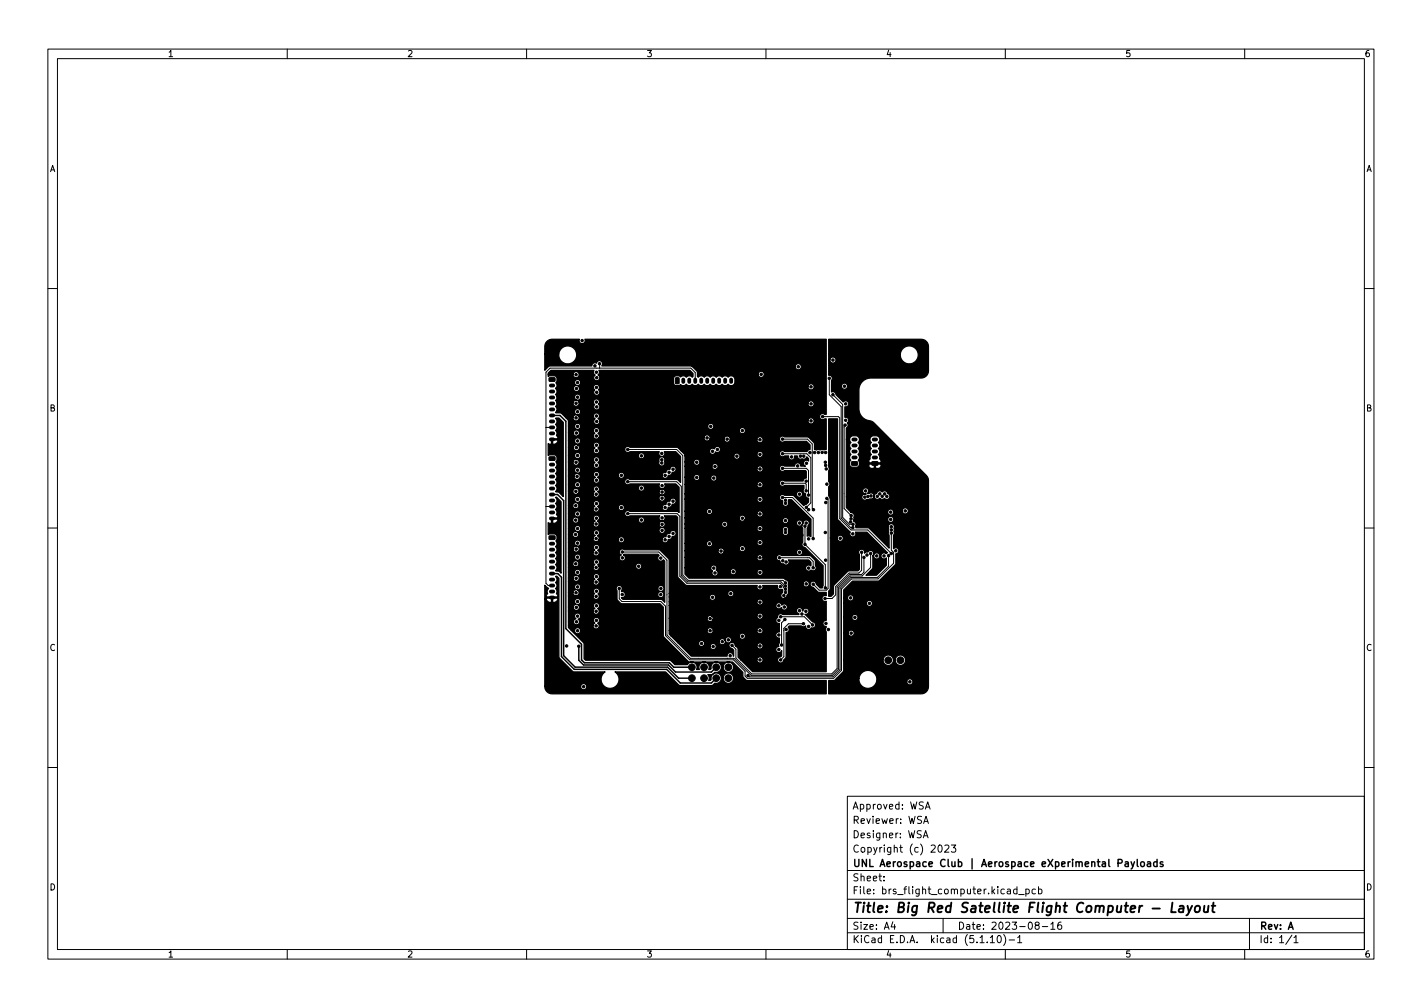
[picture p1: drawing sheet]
<svg xmlns="http://www.w3.org/2000/svg" width="297mm" height="210mm" viewBox="0 0 297 210" stroke-linecap="round" stroke-linejoin="round" font-family="sans-serif">
<defs><g id="words">
<text font-size="2.8" x="178" y="190.6">Title: Big Red Satellite Flight Computer - Layout</text>
<g font-size="2.1">
<text x="178" y="172">Reviewer: WSA</text>
<text x="178" y="169">Approved: WSA</text>
<text x="178" y="178">Copyright (c) 2023</text>
<text x="178" y="175">Designer: WSA</text>
<text x="178" y="184">Sheet:</text>
<text x="178" y="181">UNL Aerospace Club | Aerospace eXperimental Payloads</text>
<text x="178" y="186.7">File: brs_flight_computer.kicad_pcb</text>
<text x="178" y="196.9">KiCad E.D.A. kicad (5.1.10)-1</text>
<text x="178" y="194.1">Size: A4</text>
<text x="200" y="194.1">Date: 2023-08-16</text>
<text x="263" y="194.1">Rev: A</text>
<text x="263" y="196.9">Id: 1/1</text>
</g>
<g font-size="1.8">
<text x="35" y="11.9">1</text>
<text x="85" y="11.9">2</text>
<text x="135" y="11.9">3</text>
<text x="185" y="11.9">4</text>
<text x="235" y="11.9">5</text>
<text x="285" y="11.9">6</text>
<text x="10.3" y="35.9">A</text>
<text x="285.3" y="35.9">A</text>
<text x="10.3" y="85.9">B</text>
<text x="285.3" y="85.9">B</text>
<text x="10.3" y="135.9">C</text>
<text x="285.3" y="135.9">C</text>
<text x="10.3" y="185.9">D</text>
<text x="285.3" y="185.9">D</text>
<text x="35" y="199.9">1</text>
<text x="85" y="199.9">2</text>
<text x="135" y="199.9">3</text>
<text x="185" y="199.9">4</text>
<text x="235" y="199.9">5</text>
<text x="285" y="199.9">6</text>
</g>
</g></defs>
<g fill="none" stroke="#000" stroke-width=".21">
<path d="M10 10.2h277v190.1h-277zM12 12.2h273v186.1h-273zM60 10.2v2M110 10.2v2M160 10.2v2M210 10.2v2M260 10.2v2M10 60.2h2M125.2 75.9l.1 1M145.2 79.5v-1.7l-.9-.9h-29.4l-.9 .8v44.1l.5 .5h.8M173.2 79v3.4l2.5 2.5v23.3l2 2h.4M285 60.2h2"/>
<path d="M115.3 89.2l-1.3 .1M131.1 93.8h10.3l1.2 1.3v25l1.1 1.1h19.9l.5 .5M163.4 97.8h5l.5 .4v5.2M163.4 91.7h5.3l1 1v13.5l.2 .2M163.4 94.7h5.1l.9 .9v9.4l-1 .9M171.8 87h3.3l.3 .3v21l2.4 2.4h3.5l4.9 4.9M174 82.4l2 2v23.6l1.5 1.5h.7M176.5 88.8l-.2 .2v17.2l1.5 1.5M10 110.2h2M115.3 105.8h-1.3M130 115.3h7.6l1.7 1.7v15.6l4.9 4.9h9.1l3.6 3.5h17l1.3-1.3v-17l2.4-2.4h2.5l1.8-1.8v-2.9M131.1 100.6h10.3l.9 .9v18.7l1.3 1.3h19.5l1 .9"/>
<path d="M131.1 107.2h10.3l.6 .6v12.5l1.5 1.5h19.5l1.1 1.2M162.8 116.5h6.3l.8 .7v1.3M163.4 103.9h2.1l4.4 4.3v4.3M163.4 100.9h4.8l.2 .2v1.4M168.1 109.8v3.9l4.3 4.2v4.8M172.7 104.1l.3 .2v18.6l-.4 .3h-1.5l-1.2-1.2M180 115.3v3.8l-.6 .6h-2l-2.8 2.8v1.7l-.8 .8h-1.5M180.5 116.4v3.1l-.5 .5h-2.5l-2.6 2.6v17l-1.2 1.1h-16.7l-3.3-3.3v-1.8l-.8-.9M185.6 116v2.2l-2.3 2.4h-5.5l-2.3 2.2v17l-1.5 1.5h-17.5l-.3-.2M186.2 111.3v3.6l.5 .4v2.3l-3.3 3.3h-5.5l-2.1 2.1v17l-1.7 1.6h-18l-.5-.4v-1l-2.4-2.4h-9.1l-5.1-5.1v-6.1l-1-1h-8.1l-.6-.6v-2.1M285 110.2h2M163.1 128.8h4.9l1.7 1.7"/>
<path d="M163.7 131.7h.1M164 129.3l-.7 .7v4.7M167.8 130.2h-3.1l-1 1v5.9l-.6 .7M10 160.2h2M177 166.3h108v32h-108zM192.9 174.9l.5-1.5 .5 1.5M192.9 171.9l.5-1.5 .5 1.5M193 174.5h.7M193.1 171.5h.7M193.3 168.9l.5-1.5 .5 1.5M193.4 168.5h.7M196.1 176.6l.2-.2a.8 .8 0 0 1 .5 .8 .8 .8 0 0 1-.5 .7l-.2-.1-.2-.4z"/>
<path d="M197.4 176.6l.5-.2 .3 .5-.9 1h.9M198.7 176.4h.9l-.5 .6 .5 .1v.7l-.2 .1-.7-.1M285 160.2h2M60 198.3v2M110 198.3v2M160 198.3v2M177 194.8h108M177 191.8h108M177 187.8h108M177 181.8h108M184.6 183.8v.1M184.6 183v.1"/>
<path d="M186.5 192.5l-.4 1h1M186.9 193v1M197 191.8v3M206.9 195.8l.4-.5v1.5M206.9 196.8h.8M208.5 195.4l.1-.1a.8 .8 0 0 1 .6 .8 .8 .8 0 0 1-.6 .7 1 1 0 0 1-.1-1.4zM209.6 195.1a1.72 1.72 0 0 1 0 2.3M210 198.3v2M210.8 196.3h1.1M212.4 185.7l-.4-.1-.3 .3 .2 .7h.5M212.4 185.1v1.5M212.6 195.8l.4-.5v1.5"/>
<path d="M212.6 196.8h.8M212.8 186.8h1.1M214.3 185.7l.4-.1 .3 .3-.1 .7h-.6M214.3 185.6v1.5M216.3 185.7l-.4-.1-.3 .3 .1 .7h.6M216.5 193.2l-.3-.3 .1-.2 .2-.2 .4 .1 .2 .2-.1 .2-.6 .2-.2 .3 .1 .4 .2 .1h.3l.3-.3v-.2l-.3-.3M216.9 185.7l.5-.1 .2 .3-.1 .7h-.6M216.9 185.1v1.5M217.7 193.5h1.2M219.5 193l.4-.5v1.5M219.5 194h.9M221.6 192.5l-.4 .1a1.01 1.01 0 0 0 0 1.4l.5-.1 .1-.5-.3-.3h-.3l-.3 .3"/>
<path d="M260 198.3v2M261 191.8v6.5M269.9 195.3l-1.3 1.9M270.3 195.8l.4-.5v1.5M270.3 196.8h.8"/>
</g>
<path d="M244.9 188.5l-.2 2h.9M246.4 189.2h.8l-.1 1.3M247.2 189.6l-.6 .1a.4 .4 0 0 0-.4 .3 .4 .4 0 0 0 .3 .5l.6-.1M248.1 189.1l.3 1.4M249 189.1l-.9 1.8-.3 .2M249.8 189.3l.1-.1a.5 .5 0 0 1 .8 .3l-.1 .6-.2 .3a.5 .5 0 0 1-.8-.3zM251.6 189.1l-.1 1.3 .5 .1 .3-.2M252.4 189.1l-.1 1.4M253.1 189.1h.8M253.5 188.5l-.2 1.7v.2l.4 .1" fill="none" stroke="#000" stroke-width=".4"/>
<g fill="none" stroke="#000" stroke-width=".3">
<path d="M115.3 86.7h1.7l1.2 1.3v43.2l3.3 3.3v3.3l.6 .6h17.7l1 .9h3.7M115.3 119.8h1.2l.8 .7v16.6l2.7 2.7h19.3l2.8 2.8h6.5l1-1M115.3 103.3h1.2l1.2 1.2v32.4l2.4 2.4h19.3l2.3 2.3h2.8M120.9 134.9v3l1 .9h17.7l1.5 1.5h7.5l1-1M236.3 179.9l.3 1M237 179.9l-.5 1.4-.2 .1M237.6 179.4v1.3l.2 .2M241.7 179.4v1.5M235.1 180h.5l.1 .9M235.7 180.3l-.5 .1-.2 .2 .2 .3h.5M238.4 180l.4-.1 .3 .3v.4l-.3 .3h-.4l-.1-.3zM239.7 180h.6v.9"/>
<path d="M240.3 180.3l-.5 .1-.2 .2 .2 .3h.5M241.7 180l-.4-.1-.3 .3 .1 .7h.6M242.9 180l-.3-.1-.3 .2 .1 .3 .5 .1v.4h-.6"/>
</g>
<g fill="none" stroke="#000" stroke-width=".8">
<path d="M142.7 79.2v.5M144 79.2v.5M145.2 79.2v.5M146.5 79.2v.5M147.7 79.2v.5M149 79.2v.5M150.2 79.2v.5M151.5 79.2v.5M152.7 79.2v.5M115.1 91.7h.5M115.1 99.5h.5M115.1 98.3h.5"/>
<path d="M115.1 97h.5M115.1 90.5h.5M115.1 89.2h.5M115.1 88h.5M115.1 86.7h.5M115.1 85.5h.5M115.1 84.2h.5M115.1 83h.5M115.1 81.7h.5M115.1 80.5h.5M178.2 91.8h.5M178.2 93h.5"/>
<path d="M178.2 94.3h.5M178.2 95.5h.5M182.5 91.8h.5M182.5 93h.5M182.5 94.3h.5M182.5 95.5h.5M115.1 108.3h.5M115.1 107h.5M115.1 105.8h.5M115.1 104.5h.5M115.1 103.3h.5M115.1 102h.5"/>
<path d="M115.1 100.8h.5M115.1 119.8h.5M115.1 118.5h.5M115.1 117.3h.5M115.1 116h.5M115.1 114.8h.5M115.1 113.5h.5M115.1 124.8h.5M115.1 123.5h.5M115.1 122.3h.5M115.1 121h.5"/>
</g>
<g fill="#000" stroke="#000" stroke-width=".21">
<path d="M114.7 78.9h1.2v.6l-1.1 .1zM141.1 78.9l.8 .1-.1 1.1-.7-.1zM114.7 95.4h1.2v.6l-1.1 .1zM177.9 96.4h1.1l.1 .7h-1.1zM182.2 96.4h1.1l.1 .7h-1.2zM114.7 111.9h1.2v.7h-1.1z"/>
<circle cx="120.3" cy="78.2" r=".25"/>
<circle cx="120.6" cy="79.9" r=".25"/>
<circle cx="121.6" cy="71.1" r=".25"/>
<circle cx="124.3" cy="76.4" r=".25"/>
<circle cx="124.6" cy="77.7" r=".25"/>
<circle cx="124.7" cy="78.9" r=".25"/>
<circle cx="124.9" cy="73.7" r=".25"/>
<circle cx="125.2" cy="75.9" r=".25"/>
<circle cx="133.9" cy="78.2" r=".25"/>
<circle cx="159" cy="78.2" r=".25"/>
<circle cx="166.8" cy="76.6" r=".25"/>
<circle cx="173.2" cy="79" r=".25"/>
<circle cx="174" cy="75.2" r=".25"/>
<circle cx="120.3" cy="87.2" r=".25"/>
<circle cx="120.3" cy="84.2" r=".25"/>
<circle cx="120.3" cy="96.5" r=".25"/>
<circle cx="120.4" cy="90.4" r=".25"/>
<circle cx="120.4" cy="93.5" r=".25"/>
<circle cx="120.4" cy="81.1" r=".25"/>
<circle cx="120.5" cy="99.5" r=".25"/>
<circle cx="120.6" cy="86" r=".25"/>
<circle cx="120.6" cy="89" r=".25"/>
<circle cx="120.6" cy="98.2" r=".25"/>
<circle cx="120.6" cy="82.9" r=".25"/>
<circle cx="120.6" cy="92.1" r=".25"/>
<circle cx="120.6" cy="95.1" r=".25"/>
<circle cx="124.6" cy="91" r=".25"/>
<circle cx="124.6" cy="93" r=".25"/>
<circle cx="124.6" cy="86.9" r=".25"/>
<circle cx="124.6" cy="89.9" r=".25"/>
<circle cx="124.6" cy="99.1" r=".25"/>
<circle cx="124.6" cy="80.9" r=".25"/>
<circle cx="124.6" cy="83.9" r=".25"/>
<circle cx="124.6" cy="97.1" r=".25"/>
<circle cx="124.6" cy="96" r=".25"/>
<circle cx="124.6" cy="94.1" r=".25"/>
<circle cx="124.7" cy="81.9" r=".25"/>
<circle cx="124.7" cy="85" r=".25"/>
<circle cx="124.7" cy="88" r=".25"/>
<circle cx="129.8" cy="99.2" r=".25"/>
<circle cx="131.1" cy="93.8" r=".25"/>
<circle cx="134" cy="95.2" r=".25"/>
<circle cx="138.2" cy="96" r=".25"/>
<circle cx="138.2" cy="96.7" r=".25"/>
<circle cx="138.2" cy="94.7" r=".25"/>
<circle cx="138.9" cy="99.2" r=".25"/>
<circle cx="139.8" cy="98.6" r=".25"/>
<circle cx="140.6" cy="98" r=".25"/>
<circle cx="145.5" cy="96.5" r=".25"/>
<circle cx="145.5" cy="99.7" r=".25"/>
<circle cx="147.7" cy="91.4" r=".25"/>
<circle cx="148.5" cy="89" r=".25"/>
<circle cx="148.5" cy="86" r=".25"/>
<circle cx="148.8" cy="94.2" r=".25"/>
<circle cx="149.1" cy="99.8" r=".25"/>
<circle cx="149.4" cy="97.4" r=".25"/>
<circle cx="149.9" cy="93.8" r=".25"/>
<circle cx="151.9" cy="91.7" r=".25"/>
<circle cx="152.5" cy="99.6" r=".25"/>
<circle cx="153.9" cy="95.2" r=".25"/>
<circle cx="155.1" cy="89.9" r=".25"/>
<circle cx="158.7" cy="94.9" r=".25"/>
<circle cx="158.7" cy="97.9" r=".25"/>
<circle cx="158.7" cy="91.8" r=".25"/>
<circle cx="162.7" cy="96" r=".25"/>
<circle cx="162.7" cy="89.9" r=".25"/>
<circle cx="162.7" cy="93" r=".25"/>
<circle cx="162.7" cy="99.1" r=".25"/>
<circle cx="163.4" cy="97.8" r=".25"/>
<circle cx="163.4" cy="91.7" r=".25"/>
<circle cx="163.4" cy="94.7" r=".25"/>
<circle cx="165.4" cy="95.4" r=".25"/>
<circle cx="166.6" cy="97.3" r=".25"/>
<circle cx="167.2" cy="95.2" r=".25"/>
<circle cx="167.9" cy="95.2" r=".25"/>
<circle cx="168.5" cy="96.7" r=".25"/>
<circle cx="169.2" cy="94.5" r=".25"/>
<circle cx="169.4" cy="84.3" r=".25"/>
<circle cx="169.4" cy="87.9" r=".25"/>
<circle cx="169.4" cy="80.8" r=".25"/>
<circle cx="170.2" cy="94.5" r=".25"/>
<circle cx="170.9" cy="94.5" r=".25"/>
<circle cx="171.7" cy="94.5" r=".25"/>
<circle cx="171.8" cy="87" r=".25"/>
<circle cx="172.4" cy="96.5" r=".25"/>
<circle cx="172.5" cy="94.5" r=".25"/>
<circle cx="172.5" cy="97.2" r=".25"/>
<circle cx="172.6" cy="97.9" r=".25"/>
<circle cx="174" cy="82.4" r=".25"/>
<circle cx="176.4" cy="80.6" r=".25"/>
<circle cx="176.5" cy="88.8" r=".25"/>
<circle cx="176.7" cy="84.3" r=".25"/>
<circle cx="176.7" cy="87.8" r=".25"/>
<circle cx="185.3" cy="99.1" r=".25"/>
<circle cx="185.8" cy="97.4" r=".25"/>
<circle cx="120.2" cy="111.6" r=".25"/>
<circle cx="120.3" cy="108.6" r=".25"/>
<circle cx="120.3" cy="117.7" r=".25"/>
<circle cx="120.3" cy="105.6" r=".25"/>
<circle cx="120.3" cy="102.6" r=".25"/>
<circle cx="120.4" cy="114.7" r=".25"/>
<circle cx="120.6" cy="101.2" r=".25"/>
<circle cx="120.6" cy="107.3" r=".25"/>
<circle cx="120.6" cy="110.4" r=".25"/>
<circle cx="120.6" cy="104.3" r=".25"/>
<circle cx="120.6" cy="116.3" r=".25"/>
<circle cx="120.6" cy="119.5" r=".25"/>
<circle cx="120.6" cy="113.4" r=".25"/>
<circle cx="124.5" cy="112.5" r=".25"/>
<circle cx="124.5" cy="115.4" r=".25"/>
<circle cx="124.5" cy="106.3" r=".25"/>
<circle cx="124.5" cy="118.5" r=".25"/>
<circle cx="124.5" cy="109.4" r=".25"/>
<circle cx="124.5" cy="103.2" r=".25"/>
<circle cx="124.6" cy="105.2" r=".25"/>
<circle cx="124.6" cy="108.2" r=".25"/>
<circle cx="124.6" cy="102.1" r=".25"/>
<circle cx="124.6" cy="114.3" r=".25"/>
<circle cx="124.6" cy="100.3" r=".25"/>
<circle cx="124.6" cy="117.3" r=".25"/>
<circle cx="124.6" cy="111.2" r=".25"/>
<circle cx="129.8" cy="112.7" r=".25"/>
<circle cx="129.8" cy="106" r=".25"/>
<circle cx="130" cy="116.5" r=".25"/>
<circle cx="130" cy="115.3" r=".25"/>
<circle cx="131.1" cy="100.6" r=".25"/>
<circle cx="131.1" cy="107.2" r=".25"/>
<circle cx="133.4" cy="118.2" r=".25"/>
<circle cx="134" cy="101.9" r=".25"/>
<circle cx="134" cy="108.6" r=".25"/>
<circle cx="138" cy="116.5" r=".25"/>
<circle cx="138.3" cy="102.7" r=".25"/>
<circle cx="138.3" cy="101.4" r=".25"/>
<circle cx="138.3" cy="104" r=".25"/>
<circle cx="138.3" cy="108.1" r=".25"/>
<circle cx="138.3" cy="110.7" r=".25"/>
<circle cx="138.3" cy="109.5" r=".25"/>
<circle cx="138.9" cy="112.7" r=".25"/>
<circle cx="138.9" cy="106" r=".25"/>
<circle cx="139.8" cy="112" r=".25"/>
<circle cx="139.8" cy="105.3" r=".25"/>
<circle cx="140.6" cy="111.4" r=".25"/>
<circle cx="140.6" cy="104.6" r=".25"/>
<circle cx="148.2" cy="104.8" r=".25"/>
<circle cx="148.2" cy="111.1" r=".25"/>
<circle cx="148.2" cy="106.8" r=".25"/>
<circle cx="148.2" cy="113.5" r=".25"/>
<circle cx="149.1" cy="118.6" r=".25"/>
<circle cx="149.4" cy="119.6" r=".25"/>
<circle cx="150.6" cy="115.1" r=".25"/>
<circle cx="151.4" cy="109.5" r=".25"/>
<circle cx="153.2" cy="119.4" r=".25"/>
<circle cx="155.1" cy="108.2" r=".25"/>
<circle cx="155.1" cy="114.5" r=".25"/>
<circle cx="158.7" cy="116.5" r=".25"/>
<circle cx="158.7" cy="107.3" r=".25"/>
<circle cx="158.7" cy="110.4" r=".25"/>
<circle cx="158.7" cy="113.3" r=".25"/>
<circle cx="158.7" cy="119.5" r=".25"/>
<circle cx="158.7" cy="101.2" r=".25"/>
<circle cx="158.7" cy="104.3" r=".25"/>
<circle cx="162.7" cy="114.3" r=".25"/>
<circle cx="162.7" cy="105.2" r=".25"/>
<circle cx="162.7" cy="111.2" r=".25"/>
<circle cx="162.7" cy="102.1" r=".25"/>
<circle cx="162.7" cy="108.2" r=".25"/>
<circle cx="162.7" cy="117.3" r=".25"/>
<circle cx="162.8" cy="116.5" r=".25"/>
<circle cx="163.4" cy="100.9" r=".25"/>
<circle cx="163.4" cy="103.9" r=".25"/>
<circle cx="163.5" cy="117.1" r=".25"/>
<circle cx="164.1" cy="108.7" r=".25"/>
<circle cx="164.1" cy="119.2" r=".25"/>
<circle cx="164.1" cy="111.2" r=".25"/>
<circle cx="164.1" cy="110.5" r=".25"/>
<circle cx="164.1" cy="113.2" r=".25"/>
<circle cx="164.1" cy="107.1" r=".25"/>
<circle cx="164.1" cy="104.5" r=".25"/>
<circle cx="164.1" cy="105.1" r=".25"/>
<circle cx="164.2" cy="117.3" r=".25"/>
<circle cx="167" cy="103.2" r=".25"/>
<circle cx="167" cy="115.3" r=".25"/>
<circle cx="167" cy="109.2" r=".25"/>
<circle cx="167.5" cy="103.9" r=".25"/>
<circle cx="167.5" cy="111.8" r=".25"/>
<circle cx="167.5" cy="117.9" r=".25"/>
<circle cx="168.1" cy="109.8" r=".25"/>
<circle cx="168.1" cy="113.7" r=".25"/>
<circle cx="168.4" cy="100.5" r=".25"/>
<circle cx="168.4" cy="109.2" r=".25"/>
<circle cx="168.4" cy="102.5" r=".25"/>
<circle cx="168.4" cy="105.9" r=".25"/>
<circle cx="168.9" cy="103.4" r=".25"/>
<circle cx="168.9" cy="106.4" r=".25"/>
<circle cx="168.9" cy="118.6" r=".25"/>
<circle cx="168.9" cy="112.5" r=".25"/>
<circle cx="169.9" cy="112.5" r=".25"/>
<circle cx="169.9" cy="118.5" r=".25"/>
<circle cx="169.9" cy="106.4" r=".25"/>
<circle cx="172.4" cy="111.2" r=".25"/>
<circle cx="172.5" cy="117" r=".25"/>
<circle cx="172.5" cy="104.9" r=".25"/>
<circle cx="172.7" cy="104.1" r=".25"/>
<circle cx="172.7" cy="101.1" r=".25"/>
<circle cx="175.3" cy="109.1" r=".25"/>
<circle cx="175.5" cy="112.4" r=".25"/>
<circle cx="177.7" cy="109" r=".25"/>
<circle cx="177.8" cy="108.3" r=".25"/>
<circle cx="177.8" cy="107.7" r=".25"/>
<circle cx="178.1" cy="110.2" r=".25"/>
<circle cx="178.1" cy="111.5" r=".25"/>
<circle cx="178.2" cy="109.5" r=".25"/>
<circle cx="180" cy="115.3" r=".25"/>
<circle cx="180.5" cy="116.4" r=".25"/>
<circle cx="180.6" cy="103.8" r=".25"/>
<circle cx="180.8" cy="102.5" r=".25"/>
<circle cx="181.1" cy="115.9" r=".25"/>
<circle cx="181.3" cy="103.7" r=".25"/>
<circle cx="181.9" cy="115.6" r=".25"/>
<circle cx="181.9" cy="103.5" r=".25"/>
<circle cx="183.1" cy="116.1" r=".25"/>
<circle cx="183.3" cy="103.6" r=".25"/>
<circle cx="183.8" cy="103.1" r=".25"/>
<circle cx="183.8" cy="101.3" r=".25"/>
<circle cx="184.3" cy="103.6" r=".25"/>
<circle cx="184.7" cy="116.1" r=".25"/>
<circle cx="184.8" cy="103.1" r=".25"/>
<circle cx="185.2" cy="103.6" r=".25"/>
<circle cx="185.6" cy="116" r=".25"/>
<circle cx="186.1" cy="108.5" r=".25"/>
<circle cx="186.1" cy="106.9" r=".25"/>
<circle cx="186.2" cy="110" r=".25"/>
<circle cx="186.2" cy="115.6" r=".25"/>
<circle cx="186.2" cy="110.6" r=".25"/>
<circle cx="186.2" cy="111.3" r=".25"/>
<circle cx="187.1" cy="115" r=".25"/>
<circle cx="187.7" cy="112.5" r=".25"/>
<circle cx="188.5" cy="114.8" r=".25"/>
<circle cx="188.5" cy="117.9" r=".25"/>
<circle cx="189.1" cy="106.7" r=".25"/>
<circle cx="191.5" cy="105.9" r=".25"/>
<circle cx="118.4" cy="134.9" r=".25"/>
<circle cx="120.3" cy="123.8" r=".25"/>
<circle cx="120.4" cy="120.7" r=".25"/>
<circle cx="120.4" cy="126.8" r=".25"/>
<circle cx="120.4" cy="129.8" r=".25"/>
<circle cx="120.6" cy="125.6" r=".25"/>
<circle cx="120.6" cy="122.5" r=".25"/>
<circle cx="120.6" cy="128.6" r=".25"/>
<circle cx="120.6" cy="131.7" r=".25"/>
<circle cx="120.9" cy="134.9" r=".25"/>
<circle cx="124.5" cy="121.5" r=".25"/>
<circle cx="124.5" cy="124.5" r=".25"/>
<circle cx="124.5" cy="130.7" r=".25"/>
<circle cx="124.5" cy="127.6" r=".25"/>
<circle cx="124.6" cy="123.4" r=".25"/>
<circle cx="124.6" cy="126.5" r=".25"/>
<circle cx="124.6" cy="120.4" r=".25"/>
<circle cx="124.6" cy="129.5" r=".25"/>
<circle cx="129.3" cy="122.9" r=".25"/>
<circle cx="130" cy="124.1" r=".25"/>
<circle cx="138" cy="124.1" r=".25"/>
<circle cx="138" cy="122.9" r=".25"/>
<circle cx="144.5" cy="139.3" r=".7"/>
<circle cx="146.6" cy="134.4" r=".25"/>
<circle cx="147.1" cy="139.3" r=".7"/>
<circle cx="148.3" cy="131.7" r=".25"/>
<circle cx="148.3" cy="129.2" r=".25"/>
<circle cx="148.8" cy="124.7" r=".25"/>
<circle cx="149" cy="135" r=".25"/>
<circle cx="149.6" cy="139.3" r=".7"/>
<circle cx="150.9" cy="134" r=".25"/>
<circle cx="152.1" cy="139.3" r=".7"/>
<circle cx="152.1" cy="133.6" r=".25"/>
<circle cx="152.5" cy="122.7" r=".25"/>
<circle cx="152.5" cy="136.9" r=".25"/>
<circle cx="152.7" cy="123.9" r=".25"/>
<circle cx="152.9" cy="134.7" r=".25"/>
<circle cx="155.1" cy="132.8" r=".25"/>
<circle cx="158.7" cy="122.5" r=".25"/>
<circle cx="158.7" cy="125.7" r=".25"/>
<circle cx="158.7" cy="128.6" r=".25"/>
<circle cx="158.7" cy="134.9" r=".25"/>
<circle cx="158.7" cy="137.8" r=".25"/>
<circle cx="158.7" cy="131.7" r=".25"/>
<circle cx="162.7" cy="129.5" r=".25"/>
<circle cx="162.7" cy="135.6" r=".25"/>
<circle cx="162.7" cy="132.6" r=".25"/>
<circle cx="162.7" cy="126.5" r=".25"/>
<circle cx="162.7" cy="120.4" r=".25"/>
<circle cx="162.7" cy="123.4" r=".25"/>
<circle cx="163" cy="122.5" r=".25"/>
<circle cx="163.1" cy="128.8" r=".25"/>
<circle cx="163.1" cy="137.8" r=".25"/>
<circle cx="163.3" cy="134.7" r=".25"/>
<circle cx="163.7" cy="124.3" r=".25"/>
<circle cx="163.8" cy="126.7" r=".25"/>
<circle cx="164" cy="129.3" r=".25"/>
<circle cx="164.1" cy="121.7" r=".25"/>
<circle cx="164.1" cy="122.4" r=".25"/>
<circle cx="164.1" cy="123.7" r=".25"/>
<circle cx="164.1" cy="125" r=".25"/>
<circle cx="164.1" cy="123" r=".25"/>
<circle cx="164.2" cy="131.4" r=".25"/>
<circle cx="167" cy="127.5" r=".25"/>
<circle cx="167.5" cy="128.2" r=".25"/>
<circle cx="167.5" cy="123.9" r=".25"/>
<circle cx="167.8" cy="130.2" r=".25"/>
<circle cx="168.3" cy="127.6" r=".25"/>
<circle cx="168.4" cy="121.9" r=".25"/>
<circle cx="168.9" cy="130.8" r=".25"/>
<circle cx="169.7" cy="130.5" r=".25"/>
<circle cx="169.9" cy="122" r=".25"/>
<circle cx="172.3" cy="125" r=".25"/>
<circle cx="172.4" cy="122.7" r=".25"/>
<circle cx="172.5" cy="130.2" r=".25"/>
<circle cx="173" cy="131.4" r=".25"/>
<circle cx="177.7" cy="124.8" r=".25"/>
<circle cx="177.8" cy="132.2" r=".25"/>
<circle cx="178.6" cy="128.9" r=".25"/>
<circle cx="181.6" cy="126" r=".25"/>
<circle cx="185.5" cy="137.9" r=".7"/>
<circle cx="188.1" cy="137.9" r=".7"/>
<circle cx="121.9" cy="143.4" r=".25"/>
<circle cx="144.5" cy="141.6" r=".7"/>
<circle cx="147.1" cy="141.6" r=".7"/>
<circle cx="149.6" cy="141.6" r=".7"/>
<circle cx="152.1" cy="141.6" r=".7"/>
<circle cx="156.2" cy="141.1" r=".25"/>
<circle cx="185" cy="142.4" r=".25"/>
<circle cx="190.1" cy="142.4" r=".25"/>
</g>
<path d="M114.2 71.3l.5-.3 .6-.2 5.7 .1a.64 .64 0 0 0 .7 .9 .64 .64 0 0 0 .5-1h50.4v15.7h-.4a.64 .64 0 0 0-.8 .1 .64 .64 0 0 0 0 .8 .64 .64 0 0 0 .9 0h.3v6.5h-.5l-.4-.1-.4 .2-.4-.2-.4 .2-.4-.2v-1.3l-1.3-1.2-4.9-.1a.64 .64 0 0 0-.9 .1 .64 .64 0 0 0 0 .8 .64 .64 0 0 0 .9 0h4.6l.7 .8v1l-.4 .1-.2 .3h-4.7a.64 .64 0 0 0-.9 0 .64 .64 0 0 0 0 .9 .64 .64 0 0 0 .9 0h.8a.64 .64 0 0 0 .7 .8 .64 .64 0 0 0 .6-.8h.6v.1a.7 .7 0 0 0 1 .5 .63 .63 0 0 0 .9-.4l.4 .4v.5a.64 .64 0 0 0-1 .1 .64 .64 0 0 0 .4 .9h-1v-.1a.64 .64 0 0 0-.7-.6 .64 .64 0 0 0-.6 .7h-2.1a.64 .64 0 0 0-.9 .1 .64 .64 0 0 0 0 .8 .64 .64 0 0 0 .9 0h4.3l.2 .2-.1 1.4a.63 .63 0 0 0-.5 .6h-3.9a.64 .64 0 0 0-.9 .1 .64 .64 0 0 0 0 .9 .64 .64 0 0 0 .9 0h4v.6a.63 .63 0 0 0 .4 1.1 .63 .63 0 0 0 .6 .9v.8l-1 .8-2.1-2.1-1.9-.1a.64 .64 0 0 0-1.1 .3 .64 .64 0 0 0 .6 .8l.1 .3a.65 .65 0 0 0 .6 .9 .65 .65 0 0 0 .5-.9l.1-.5h.7l4 4.1v3.7l-.4-.2-.4 .1v-1.7l.2-.6a.65 .65 0 0 0-.2-1.1 .65 .65 0 0 0-.9 .8 .63 .63 0 0 0 0 .9v3a.64 .64 0 0 0-.1 .6 .64 .64 0 0 0 .5 .4l3.8 3.8v4.2l-.1 .5h-.5l-.8-.9a.64 .64 0 0 0-.7-.6 .64 .64 0 0 0-.6 .7 .64 .64 0 0 0 .7 .6l1 1 1.7 .1v.7a.64 .64 0 0 0-.9 .6 .64 .64 0 0 0 .9 .5v4a.64 .64 0 0 0-.7 .7 .64 .64 0 0 0 .7 .6l-.1 .2a.63 .63 0 0 0 .1 .9v8.4h-15.4l-2.5-2.6h3.4a.64 .64 0 0 0 .9 .7 .64 .64 0 0 0 .2-1.1 .64 .64 0 0 0-1.1 .3v.1h-3.4l-.5-.5v-1.7l-.6-.7h4.5v.1a.64 .64 0 0 0 1 .5 .64 .64 0 0 0 0-1.1 .64 .64 0 0 0-1 .5l-4.6-.1a.64 .64 0 0 0-.6-.6 .64 .64 0 0 0-.6 .6 .64 .64 0 0 0 .6 .7l.4 .3v1.3h-.1a.64 .64 0 0 0-.7-.7 .64 .64 0 0 0-.6 .7h-7.5l-2.7-2.7h4.2v.1a.64 .64 0 0 0 .9 .5h1.5v.2a.64 .64 0 0 0 1 .4 .64 .64 0 0 0 0-1 .64 .64 0 0 0-1 .4h-1.4a.63 .63 0 0 0 .1-1h3.2v.1a.64 .64 0 0 0 .9 .6 .64 .64 0 0 0 .2-1.1l.2 .2a.64 .64 0 0 0 1 .4 .64 .64 0 0 0 0-1 .64 .64 0 0 0-1 .4h-.2a.64 .64 0 0 0-1.1 .4h-3.2a.64 .64 0 0 0-1.1 .4h-4.2l-1.5-1.5h14.2v.1a.64 .64 0 0 0 1 .5 .64 .64 0 0 0 0-1.1 .64 .64 0 0 0-1 .5h-14.2l-.4-.4v-.8h7.9a.64 .64 0 0 0 .6 .7 .64 .64 0 0 0 .7-.7h9.1v.2a.64 .64 0 0 0 1 .4 .64 .64 0 0 0 0-1 .64 .64 0 0 0-1 .4h-9.1l-.1-.1a.64 .64 0 0 0-.6-.4 .64 .64 0 0 0-.6 .5h-7.9v-2.5h7.9v.1a.64 .64 0 0 0 .5 .6 .64 .64 0 0 0 .7-.3h13.2v.1a.63 .63 0 0 0 .7 .6l-.1 1.7a.64 .64 0 0 0-.7 .7 .64 .64 0 0 0 .8 .6l-.2 1.8a.64 .64 0 0 0-.4 1 .64 .64 0 0 0 1.1-.2v1.1l-.2 .3a.64 .64 0 0 0-.7 .6 .64 .64 0 0 0 .7 .6 .64 .64 0 0 0 .6-.6l.5-.6 .1-5.1a.64 .64 0 0 0 .5-.5 .64 .64 0 0 0-.2-.6l.3-.3h2.5a.63 .63 0 0 0 .9 0 .67 .67 0 0 0 .4 .7 .67 .67 0 0 0 .9-.3 .64 .64 0 0 0 .8-.5 .64 .64 0 0 0-.7-.7l-1.5-1.7a.64 .64 0 0 0 .8-.4 .64 .64 0 0 0-.6-.8 .64 .64 0 0 0-.7 .6 .66 .66 0 0 0-.5-.7 .66 .66 0 0 0-.8 .5 .66 .66 0 0 0 .5 .7v.2h-3.4a.69 .69 0 0 0-.8 0 .69 .69 0 0 0-.3 .7l-.3 .5h-13.2v-.5l-.3-.4h9.5v.1a.64 .64 0 0 0 1 .5 .64 .64 0 0 0 0-1.1 .64 .64 0 0 0-1 .5l-9.6-.1a.64 .64 0 0 0-.8 .6h-7.9v-2.7h22.3v.1a.64 .64 0 0 0 .4 .6 .64 .64 0 0 0 .7-.2 .64 .64 0 0 0 .9 .4 .64 .64 0 0 0 .2-1 .64 .64 0 0 0-1 .1 .64 .64 0 0 0-.6-.6 .64 .64 0 0 0-.6 .6h-22.3v-.7h18.3v.1a.64 .64 0 0 0 1 .5 .64 .64 0 0 0 0-1.1 .64 .64 0 0 0-1 .5h-18.3v-1.1h8.4v.2a.64 .64 0 0 0 1 .5 .64 .64 0 0 0 0-1.1 .64 .64 0 0 0-1 .4h-8.4v-.7h12.2v.1a.64 .64 0 0 0 1 .5 .64 .64 0 0 0 0-1.1 .64 .64 0 0 0-1 .5h-12.2v-7l-1.9-2-.3-.1h-7.2a.64 .64 0 0 0-1 .1 .64 .64 0 0 0 .4 1 .64 .64 0 0 0-.3 1 .64 .64 0 0 0 1 0 .64 .64 0 0 0-.3-1l.2-.2h7l.2 .3a.64 .64 0 0 0 0 1 .64 .64 0 0 0 1-.1l.3 .3v8.6l-.8-.7h-8l-.3-.4a.64 .64 0 0 0 .8-.6h6.8v.1a.64 .64 0 0 0 1 .5 .64 .64 0 0 0 0-1.1 .64 .64 0 0 0-1 .5h-6.8a.64 .64 0 0 0-.8-.6l.2-.7h7.4v.1a.64 .64 0 0 0 1 .5 .64 .64 0 0 0 0-1.1 .64 .64 0 0 0-1 .5h-7.4v-.1a.64 .64 0 0 0-1-.4 .64 .64 0 0 0-.1 1v1.9l.8 .8 8.2 .1 .7 .7v6.1l5.3 5.3h9.1l2.2 2.2v.9l.8 .8h16.6v2.8h-57.3a1.52 1.52 0 0 1-1.5-1.6h7.5v.1a.64 .64 0 0 0 1 .5 .64 .64 0 0 0 0-1.1 .64 .64 0 0 0-1 .5h-7.5v-18.3h.3l.3 .6 .6 .2 .2-.2v-.7h.2v.7l.2 .2 .6-.2 .4-.6-.2-.1h-2.2l-.4 .1v-2.8l.8 .7a.78 .78 0 0 0-.2 1l-.3 .5 .1 .2h2.2l.2-.2-.4-.5 .2-.4-.3-.7a.78 .78 0 0 0-.1-1.2 .78 .78 0 0 0 0-1.2l.3-.1 .5 .4v16.6l2.9 3h6.7l-.2 .1a1.87 1.87 0 0 0-.1 2.8 1.87 1.87 0 0 0 2.8-.2 1.87 1.87 0 0 0-.4-2.7h10.5l3 2.8h6.6l.7-.5a1.08 1.08 0 0 0 1.4-1.1h.4v.2a1.09 1.09 0 0 0 1.6 .8 1.09 1.09 0 0 0 0-1.8 1.09 1.09 0 0 0-1.6 .8h-.4l-.1-.2a1.09 1.09 0 0 0-1.3-.7 1.09 1.09 0 0 0-.7 1.3l-.2 .2h-.4l.1-.6-.3-.6 1-.1 .5-.4a1.08 1.08 0 0 0 1.4-1.2h.4v.2a1.09 1.09 0 0 0 1.6 .8 1.09 1.09 0 0 0 0-1.8 1.09 1.09 0 0 0-1.6 .8h-.4l-.1-.2a1.09 1.09 0 0 0-1.3-.7 1.09 1.09 0 0 0-.7 1.3l-.2 .2h-.4a1.08 1.08 0 0 0-.9-1.6 1.08 1.08 0 0 0-1 1.6h-.6l.1-.2a1.08 1.08 0 0 0-.6-1.3 1.08 1.08 0 0 0-1.4 .5h-2.6l-.9-.9h-.3h-17.5l-.3-.3v-3.3l-2.7-2.7h.7v.2a.64 .64 0 0 0 1 .4 .64 .64 0 0 0 0-1 .64 .64 0 0 0-1 .4h-.7l-.6-.6v-.4h5.2a.64 .64 0 0 0 .9 .6 .64 .64 0 0 0 0-1.1 .64 .64 0 0 0 .3-.9 .64 .64 0 0 0-1-.1 .64 .64 0 0 0 .2 1l-.4 .5h-5.2v-.8h1.1v.1a.64 .64 0 0 0 1 .5 .64 .64 0 0 0-.1-1.1 .64 .64 0 0 0 .5-.9 .64 .64 0 0 0-1-.2 .64 .64 0 0 0 .1 1l-.4 .2-.1 .4h-1.1v-2.2h5.2a.64 .64 0 0 0 .9 .6 .64 .64 0 0 0 0-1.1 .64 .64 0 0 0 .3-1 .64 .64 0 0 0-1 0 .64 .64 0 0 0 .2 .9l-.4 .6h-5.2v-.9h1.1v.2a.64 .64 0 0 0 1 .4 .64 .64 0 0 0-.2-1.1 .64 .64 0 0 0 .6-.8 .64 .64 0 0 0-1-.3 .64 .64 0 0 0 .2 1.1 .63 .63 0 0 0-.6 .5h-1.1v-2.2h5.2v.1a.64 .64 0 0 0 .9 .5 .64 .64 0 0 0 .1-1.1 .64 .64 0 0 0 .2-.9 .64 .64 0 0 0-1-.1 .64 .64 0 0 0 .1 1l-.3 .5h-5.2v-.8h1a.64 .64 0 0 0 .9 .6 .64 .64 0 0 0 0-1.1 .64 .64 0 0 0 .7-.8 .64 .64 0 0 0-1.1-.3 .64 .64 0 0 0 .2 1l-.5 .2-.2 .4h-1v-2.2h5.2a.64 .64 0 0 0 .9 .6 .64 .64 0 0 0 0-1.1 .64 .64 0 0 0 .3-1 .64 .64 0 0 0-1 0 .64 .64 0 0 0 .2 .9l-.4 .6h-5.2v-.8h1v.1a.64 .64 0 0 0 1 .5 .64 .64 0 0 0 0-1.1 .64 .64 0 0 0-1 .5h-1v-1.3h1.3v.2a.64 .64 0 0 0 1 .4 .64 .64 0 0 0 0-1 .64 .64 0 0 0-1 .4h-1.3v-1h5.2v.1a.64 .64 0 0 0 .8 .6 .64 .64 0 0 0 .4-.9h7.7v.1a.64 .64 0 0 0 1 .5 .64 .64 0 0 0 0-1.1 .64 .64 0 0 0-1 .5h-7.7l-.3-.3a.64 .64 0 0 0 .3-.9 .64 .64 0 0 0-1-.1 .64 .64 0 0 0 .2 1l-.4 .5h-5.2v-.7h.9v.1a.64 .64 0 0 0 1 .5 .64 .64 0 0 0 0-1.1 .64 .64 0 0 0-1 .5h-.9v-1.4h1.3v.1a.64 .64 0 0 0 1 .5 .64 .64 0 0 0 0-1.1 .64 .64 0 0 0-1 .5h-1.3v-.9h5.2v.1a.64 .64 0 0 0 1 .5 .64 .64 0 0 0-.1-1.1 .64 .64 0 0 0 .3-1 .64 .64 0 0 0-1 0 .64 .64 0 0 0 .2 1l-.4 .5h-5.2v-.8h1v.1a.64 .64 0 0 0 1 .5 .64 .64 0 0 0 0-1.1 .64 .64 0 0 0-1 .5h-1v-1.3h1.3v.2a.64 .64 0 0 0 1 .4 .64 .64 0 0 0 0-1 .64 .64 0 0 0-1 .4h-1.3v-.9h5.2v.1a.64 .64 0 0 0 .6 .6 .64 .64 0 0 0 .6-.5h4.1v.2a.64 .64 0 0 0 .7 .5 .64 .64 0 0 0 .5-.7h7.9v.2a.64 .64 0 0 0 .7 .5 .64 .64 0 0 0 .6-.7h.1a.63 .63 0 0 0 .7-.6 .64 .64 0 0 0 .8-.5 .64 .64 0 0 0-.6-.8 .64 .64 0 0 0-.6 .7h-.2a.63 .63 0 0 0-.7 .7h-.1a.64 .64 0 0 0-.7 .5h-7.9v-.1a.64 .64 0 0 0-.7-.4 .64 .64 0 0 0-.5 .5h-4.1a.63 .63 0 0 0-.3-.7 .64 .64 0 0 0 .3-1 .64 .64 0 0 0-1-.1 .64 .64 0 0 0 .3 1l-.4 .2-.1 .4h-5.2v-.9h.9a.64 .64 0 0 0 .9 .7 .64 .64 0 0 0 .2-1.1 .64 .64 0 0 0-1.1 .3v.1h-.9v-1.2h1.3a.64 .64 0 0 0 .9 .7 .64 .64 0 0 0 .2-1.1 .64 .64 0 0 0-1.1 .3v.1h-1.3v-1h5.2a.64 .64 0 0 0 .6 .7 .64 .64 0 0 0 .7-.6h12.5v.4l.5 .3h-.1a.64 .64 0 0 0-.3 1 .64 .64 0 0 0 1.1-.1 .64 .64 0 0 0-.5-.9 .64 .64 0 0 0 .5-.7 .64 .64 0 0 0-.6-.6 .64 .64 0 0 0-.6 .6h-12.5l-.2-.4-.2-.2 .3-.3h8.2a.64 .64 0 0 0 .9 .7 .64 .64 0 0 0 .2-1.1 .64 .64 0 0 0-1 .3l-.1 .1h-8.2a.64 .64 0 0 0-.2-.9 .64 .64 0 0 0-.9 .3 .64 .64 0 0 0 .4 .9l-.4 .2-.1 .3h-5.2v-.8h.9a.64 .64 0 0 0 .9 .7 .64 .64 0 0 0 .2-1.1 .64 .64 0 0 0-1 .3l-.1 .1h-.9v-1.3h1.3a.64 .64 0 0 0 .9 .7 .64 .64 0 0 0 .2-1.1 .64 .64 0 0 0-1.1 .3v.1h-1.3v-1h5.2a.64 .64 0 0 0 .8 .7 .64 .64 0 0 0 .3-1h4.2v.1a.64 .64 0 0 0 .7 .6 .64 .64 0 0 0 .5-.7h7.9v.1a.64 .64 0 0 0 .7 .6 .64 .64 0 0 0 .6-.7h.1a.63 .63 0 0 0 .7-.6 .64 .64 0 0 0 .8-.5 .64 .64 0 0 0-.6-.8 .64 .64 0 0 0-.6 .7l-.2-.1a.63 .63 0 0 0-.7 .8l-.1-.1a.64 .64 0 0 0-.7 .6h-7.9v-.1a.64 .64 0 0 0-.7-.5 .64 .64 0 0 0-.5 .6h-4.2l-.2-.2a.64 .64 0 0 0 .3-.9 .64 .64 0 0 0-1-.1 .64 .64 0 0 0 .2 1l-.4 .5h-5.2v-.7h.9v.2a.64 .64 0 0 0 1 .4 .64 .64 0 0 0 0-1 .64 .64 0 0 0-1 .4h-.9v-1.3h1.3v.1a.64 .64 0 0 0 1 .5 .64 .64 0 0 0 0-1.1 .64 .64 0 0 0-1 .5h-1.3v-1.7h1v.1a.64 .64 0 0 0 .9 .5h3.3v.2a.64 .64 0 0 0 1 .4 .64 .64 0 0 0 0-1h12.8v.3l.5 .4h-.1a.64 .64 0 0 0-.3 1 .64 .64 0 0 0 1.1-.1 .64 .64 0 0 0-.5-.9 .64 .64 0 0 0 .5-.7 .64 .64 0 0 0-.6-.6 .64 .64 0 0 0-.6 .6h-12.8a.63 .63 0 0 0 .3-.9h8.1v.2a.64 .64 0 0 0 1 .5 .64 .64 0 0 0 0-1.1 .64 .64 0 0 0-1 .4h-8.2a.64 .64 0 0 0-.9-.2 .64 .64 0 0 0 0 1l-.3 .5h-3.3a.64 .64 0 0 0 0-1.1 .64 .64 0 0 0-.9 .5h-1v-1.3h1.3v.1a.64 .64 0 0 0 1 .5 .64 .64 0 0 0 0-1.1 .64 .64 0 0 0-1 .5h-1.3v-1.8h1.2v.1a.64 .64 0 0 0 .9 .5 .64 .64 0 0 0 .2-1h3v.4l.4 .3a.64 .64 0 0 0-.3 .9 .64 .64 0 0 0 1 0 .64 .64 0 0 0-.3-.9l.4-.5h4v.1a.64 .64 0 0 0 .7 .6 .64 .64 0 0 0 .5-.7h7.9v.1a.64 .64 0 0 0 .7 .6 .64 .64 0 0 0 .6-.7h.1a.63 .63 0 0 0 .7-.6 .64 .64 0 0 0 .8-.5 .64 .64 0 0 0-.6-.8 .64 .64 0 0 0-.6 .7h-.2a.63 .63 0 0 0-.7 .6h-.1a.64 .64 0 0 0-.7 .6h-7.9v-.1a.64 .64 0 0 0-.7-.5 .64 .64 0 0 0-.5 .6l-4-.1a.64 .64 0 0 0-.6-.7 .64 .64 0 0 0-.6 .6h-3a.64 .64 0 0 0-1.1 .4h-1.2v-1.3h1.3v.1a.64 .64 0 0 0 1 .5 .64 .64 0 0 0 0-1.1 .64 .64 0 0 0-1 .5h-1.3v-1.6h1v.1a.64 .64 0 0 0 1 .4 .64 .64 0 0 0-.1-1.1h3.4v.4l.3 .3a.64 .64 0 0 0-.2 .9 .64 .64 0 0 0 1 0 .64 .64 0 0 0-.2-.9l.2-.3 .1-.4h12.4l.1 .4a.65 .65 0 0 0 .6 1 .65 .65 0 0 0 .5-1 .64 .64 0 0 0-.4-.9 .64 .64 0 0 0-.8 .5h-12.4v-.1a.64 .64 0 0 0-.7-.4 .64 .64 0 0 0-.5 .5h-3.5a.64 .64 0 0 0-.8 .6h-1v-1.4h1.3v.1a.64 .64 0 0 0 .7 .6 .64 .64 0 0 0 .6-.7h12v.1a.64 .64 0 0 0 1 .5 .64 .64 0 0 0 0-1.1 .64 .64 0 0 0-1 .5h-12a.64 .64 0 0 0-.7-.6 .64 .64 0 0 0-.6 .6h-1.3v-1.7h1.1v.1a.64 .64 0 0 0 1 .5 .64 .64 0 0 0-.1-1.1h3.3v.4l.3 .2a.64 .64 0 0 0-.3 .9 .64 .64 0 0 0 .9 .3 .64 .64 0 0 0 .2-.9h5.4v.1a.64 .64 0 0 0 .4 .5 .64 .64 0 0 0 .7-.1l6.1 .1a.64 .64 0 0 0 .6 .9 .64 .64 0 0 0 .5-1h2.4l1 1v5.4l-.8-.6h-9.8a.64 .64 0 0 0-.9 0 .64 .64 0 0 0 0 .9 .64 .64 0 0 0 .9 0l6.1 .1a.64 .64 0 0 0 .6 .9 .64 .64 0 0 0 .5-1h2.4l.7 .7v5.3l-.5-.2h-9.8a.64 .64 0 0 0-.9 0 .64 .64 0 0 0 0 .9 .64 .64 0 0 0 .9 0h6.2a.64 .64 0 0 0 .1 .9 .64 .64 0 0 0 .9 0 .64 .64 0 0 0 0-.9h2.5l.3 .3v12.4l1.6 1.8h15a.64 .64 0 0 0 .6 1 .64 .64 0 0 0 .5-1l3.1 .1a.64 .64 0 0 0 .2 .7 .64 .64 0 0 0 .8 0l.1 .4-.1 .4a.65 .65 0 0 0 0 1.1 .65 .65 0 0 0 1-.6 1.76 1.76 0 0 0 .2-1.6l.1-.8h3.1a.64 .64 0 0 0 .8 .6 .64 .64 0 0 0 .2-1.1 .64 .64 0 0 0-1 .3v.2h-3.1a.63 .63 0 0 0-.6-.8l-.5-.4h-19.7l-.8-.8v-1.4h5.4v.4l.4 .3a.64 .64 0 0 0 .4 1.1 .64 .64 0 0 0 .6-1h2.6v.1a.64 .64 0 0 0 .7 .6 .64 .64 0 0 0 .6-.6h4.3v.2a.64 .64 0 0 0 1 .4 .64 .64 0 0 0 0-1 .64 .64 0 0 0-1 .4h-4.3a.64 .64 0 0 0-.6-.7 .64 .64 0 0 0-.7 .6h-2.6l-.3-.3a.64 .64 0 0 0-.3-1 .64 .64 0 0 0-.8 .5h-5.4v-2.1h15v.1a.64 .64 0 0 0 .7 .6 .64 .64 0 0 0 .6-.7h2.8v.1a.64 .64 0 0 0 .7 .6 .7 .7 0 0 0 .8 .6 .64 .64 0 0 0 .9 .1 .64 .64 0 0 0 .1-.9h4.2l.5 .5-.1 .7a.64 .64 0 0 0-.9 .1 .64 .64 0 0 0 .1 .9 .64 .64 0 0 0 .9-.1 .64 .64 0 0 0 .9 0 .64 .64 0 0 0 0-.9l-.1-1.1-1-1h-6a.64 .64 0 0 0-1 .4h-2.8v-.1a.64 .64 0 0 0-.7-.5 .64 .64 0 0 0-.6 .6h-15v-1.4h6.9v.1a.64 .64 0 0 0 .6 .6 .64 .64 0 0 0 .6-.5h15.2v.2a.64 .64 0 0 0 .9 .5 .64 .64 0 0 0 0-1.1 .64 .64 0 0 0-.9 .4h-15.2v-.4l-.3-.3h3.5v.1a.64 .64 0 0 0 1 .5 .64 .64 0 0 0 0-1.1 .64 .64 0 0 0-1 .5l-3.6-.1a.64 .64 0 0 0-.8 .6h-6.9v-1.5h4.5v.1a.64 .64 0 0 0 .8 .5 .64 .64 0 0 0 .4-.9h9.3v.1a.64 .64 0 0 0 1 .5 .64 .64 0 0 0 0-1.1 .64 .64 0 0 0-1 .5l-9.4-.1a.64 .64 0 0 0-.7-.2 .64 .64 0 0 0-.4 .6h-4.5v-3.2h15v.1a.64 .64 0 0 0 .6 .6 .64 .64 0 0 0 .7-.5h4l.1 .3a.65 .65 0 0 0 .6 1 .65 .65 0 0 0 .5-1 .64 .64 0 0 0-.3-.9 .64 .64 0 0 0-.9 .6l-4-.1a.64 .64 0 0 0-.6-.7 .64 .64 0 0 0-.7 .6h-15v-.9h7.6v.1a.64 .64 0 0 0 1 .5 .64 .64 0 0 0 0-1.1 .64 .64 0 0 0-1 .5h-7.6v-1.3h11.3v.2a.64 .64 0 0 0 .5 .5 .64 .64 0 0 0 .6-.2h7.9v.2a.64 .64 0 0 0 .5 .5 .64 .64 0 0 0 .6-.1h1.9v.1a.64 .64 0 0 0 .9 .5 .64 .64 0 0 0 0-1.1 .64 .64 0 0 0-.9 .5l-1.8-.1a.64 .64 0 0 0-.3-1 .64 .64 0 0 0-.9 .5h-7.8a.64 .64 0 0 0-.3-1 .64 .64 0 0 0-.9 .5h-11.3v-1.4h4.5v.2a.64 .64 0 0 0 .4 .5 .64 .64 0 0 0 .7-.2h9.4v.2a.64 .64 0 0 0 1 .5 .64 .64 0 0 0 0-1.1 .64 .64 0 0 0-1 .4h-9.4a.64 .64 0 0 0-.2-1 .64 .64 0 0 0-.9 .5h-4.5v-2.5h15v.1a.64 .64 0 0 0 1 .5 .64 .64 0 0 0 0-1.1 .64 .64 0 0 0-1 .5h-15v-1.1h23.3v.1a.64 .64 0 0 0 .9 .5 .64 .64 0 0 0 0-1.1 .64 .64 0 0 0-.9 .5h-23.3v-1.9h15v.1a.64 .64 0 0 0 1 .5 .64 .64 0 0 0 0-1.1 .64 .64 0 0 0-1 .5h-15v-1.6h1.8v.2a.64 .64 0 0 0 .6 .5 .64 .64 0 0 0 .7-.5h2.3v.1a.64 .64 0 0 0 .9 .5 .64 .64 0 0 0 0-1.1 .64 .64 0 0 0-.9 .5h-2.3a.64 .64 0 0 0-.6-.7 .64 .64 0 0 0-.7 .5h-1.8v-2.3h5.6v.2a.64 .64 0 0 0 .4 .5 .64 .64 0 0 0 .7-.2h8.3v.2a.64 .64 0 0 0 1 .5 .64 .64 0 0 0 0-1.1 .64 .64 0 0 0-1 .4h-8.3a.64 .64 0 0 0-.2-1 .64 .64 0 0 0-.9 .5h-5.6v-.8h1.8v.1a.64 .64 0 0 0 1 .5 .64 .64 0 0 0 0-1.1 .64 .64 0 0 0-1 .5h-1.8v-1.3h10.2v.1a.64 .64 0 0 0 .9 .5 .64 .64 0 0 0 .2-1h3.7v.1a.64 .64 0 0 0 1 .5 .64 .64 0 0 0 0-1.1 .64 .64 0 0 0-1 .5h-3.8a.64 .64 0 0 0-1 .4h-10.2l-.1-.3-.7-.7h5.9a.64 .64 0 0 0 .6 .7 .64 .64 0 0 0 .7-.6 .64 .64 0 0 0 .9-.1 .64 .64 0 0 0-.3-.9 .64 .64 0 0 0-.9 .4 .64 .64 0 0 0-1 .5h-5.9l-.9-.8h-9.8a.64 .64 0 0 0-.7-.2 .64 .64 0 0 0-.4 .6h-5.4l-.2-.3a.64 .64 0 0 0 0-1.1 .64 .64 0 0 0-.9 .5h-3.4a.64 .64 0 0 0-.8 .5h-1.1v-1.4h1.3v.1a.64 .64 0 0 0 1 .5 .64 .64 0 0 0 0-1.1 .64 .64 0 0 0-1 .5h-1.3v-1.6h1.1v.1a.64 .64 0 0 0 .9 .5h3.2v.1a.64 .64 0 0 0 .5 .5 .64 .64 0 0 0 .7-.2h22v.1a.64 .64 0 0 0 .5 .6 .64 .64 0 0 0 .7-.5h3v.2a.64 .64 0 0 0 .6 .5 .64 .64 0 0 0 .6-.5h5.6v.1a.64 .64 0 0 0 1 .5 .64 .64 0 0 0 0-1.1 .64 .64 0 0 0-1 .5h-5.6a.64 .64 0 0 0-.5-.7 .64 .64 0 0 0-.7 .5h-3a.64 .64 0 0 0-.5-.8 .64 .64 0 0 0-.7 .6l-22-.1a.64 .64 0 0 0-.2-.8l.2-.3 .1-.4h29.2a.64 .64 0 0 0 .9 .7 .64 .64 0 0 0 .2-1.1 .64 .64 0 0 0-1 .3l-.1 .1h-29.2a.64 .64 0 0 0-1-.4 .64 .64 0 0 0 .1 1.1l-.4 .5-3.1-.1a.64 .64 0 0 0-.1-1 .64 .64 0 0 0-.9 .5h-1.1v-1.4h1.3v.1a.64 .64 0 0 0 .7 .6 .64 .64 0 0 0 .6-.7h26.5v.1a.64 .64 0 0 0 1 .5 .64 .64 0 0 0 0-1.1 .64 .64 0 0 0-1 .5h-26.5v-.2a.64 .64 0 0 0-.7-.4 .64 .64 0 0 0-.6 .6h-1.3v-1.2l-.5-.6h1.5v.1a.64 .64 0 0 0 .9 .5 .64 .64 0 0 0 .2-1h3.2v.4l.3 .2a.64 .64 0 0 0-.2 .9 .64 .64 0 0 0 .8 .3 .64 .64 0 0 0 .4-.8h43.5v.1a.64 .64 0 0 0 1 .5 .64 .64 0 0 0 0-1.1 .64 .64 0 0 0-1 .5h-43.5l-.4-.4a.64 .64 0 0 0 0-1.1 .64 .64 0 0 0-.9 .5h-3.3a.64 .64 0 0 0-1 .4h-1.5l-1-1-1.2-.1 .2-.2h3.8a.64 .64 0 0 0 .9 .7 .64 .64 0 0 0 .2-1.1 .64 .64 0 0 0-1.1 .3v.1h-3.8a.78 .78 0 0 0-.2-1l.3-.4v-.4h3.4v.2a.64 .64 0 0 0 .8 .5 .64 .64 0 0 0 .4-.9h3.1l.2 .7a.64 .64 0 0 0 .1 .9 .64 .64 0 0 0 .9-.2 .64 .64 0 0 0-.2-.9l.1-.1h43.7v.1a.64 .64 0 0 0 1 .5 .64 .64 0 0 0 0-1.1 .64 .64 0 0 0-1 .5l-43.7-.1a.64 .64 0 0 0-.3-.9 .64 .64 0 0 0-.8 .6l-3.2-.1a.64 .64 0 0 0-.7-.2 .64 .64 0 0 0-.4 .5h-3.4l-.3-.5 .3-.3v-.4h3.7v.1a.64 .64 0 0 0 1 .5 .64 .64 0 0 0 0-1.1 .64 .64 0 0 0-1 .5h-3.7l-.3-.5a.78 .78 0 0 0 0-1.3h3.8a.64 .64 0 0 0 .7 .7 .64 .64 0 0 0 .5-1h3l.2 .7a.64 .64 0 0 0 .1 .9 .64 .64 0 0 0 .9-.1 .64 .64 0 0 0-.2-.9l.2-.3v-.4h43.6a.64 .64 0 0 0 .8 .7 .64 .64 0 0 0 .3-1.1 .64 .64 0 0 0-1.1 .3v.1h-43.6a.64 .64 0 0 0-.7-.4 .64 .64 0 0 0-.5 .5h-3l-.4-.3h.1a.64 .64 0 0 0 .5-.9 .64 .64 0 0 0-1-.1 .64 .64 0 0 0 .3 1 .64 .64 0 0 0-.7 .6l-3.7-.1a1.04 1.04 0 0 0 .1-1.1l.1-.5-.1-.8-.4-.1-1.3 .1v-.4h5.2a.64 .64 0 0 0 .9 .6 .64 .64 0 0 0 .2-1 .64 .64 0 0 0-1.1 .2v.2h-5.2v-.3l.6-.6h9l-.1 .1a.63 .63 0 0 0 .3 .9 .64 .64 0 0 0-.1 1 .64 .64 0 0 0 1-.1 .64 .64 0 0 0-.3-.9 .64 .64 0 0 0 .2-1h19l.7 .7v.6l-.2 .2a.78 .78 0 0 0-1.2 0 .95 .95 0 0 0-1.3-.2l-.4-.1-.8 .1-.2 .3v1a.58 .58 0 0 0 .6 .6h.5a.44 .44 0 0 1 .8 0h.4l.4-.3a.78 .78 0 0 0 1.2 0 .78 .78 0 0 0 1.3 0 .78 .78 0 0 0 1.2 0 .78 .78 0 0 0 1.3 0 .78 .78 0 0 0 1.2 0 .78 .78 0 0 0 1.3 0 .78 .78 0 0 0 1.2 0 .78 .78 0 0 0 .9 .3 .78 .78 0 0 0 .5-.7v-.7a.78 .78 0 0 0-.6-.6 .78 .78 0 0 0-.8 .3 .78 .78 0 0 0-1.2 0 .78 .78 0 0 0-1.3 0 .78 .78 0 0 0-1.2 0 .78 .78 0 0 0-1.3 0 .78 .78 0 0 0-1.2 0l-.2-.2v-.5h12.7a.64 .64 0 0 0 .8 .7 .64 .64 0 0 0 .2-1.1 .64 .64 0 0 0-1 .3v.1h-12.7l-.1-.6-1-1h21.5a.64 .64 0 0 0 .9 .7 .64 .64 0 0 0 .2-1.1 .64 .64 0 0 0-1.1 .3v.1h-21.5l-18.9-.2a.64 .64 0 0 0-.2-.9 .64 .64 0 0 0-.9 .4h-.1a.63 .63 0 0 0-.9 .6h-8.7l-1.1 .9v-3.4h2.9v.4a1.88 1.88 0 0 0 2.9 1.4 1.88 1.88 0 0 0 0-3.2 1.88 1.88 0 0 0-2.9 1.4h-2.9v-1.8zM173.1 70.8h19.3l.6 .2 .7 .5 .2 .5 .1 5.4a1.53 1.53 0 0 1-1.6 1.5h-10.5l-1 .2-.8 .6-.6 1.2-.1 4.5 .3 1.1 .6 .8 2.3 1 10.9 11 .4 .7v43.6l-.2 .6-.4 .4-.9 .3h-19.3v-2.8h1.1l.5-.4h4.7v.3a1.87 1.87 0 0 0 1.8 1.7 1.87 1.87 0 0 0 1.9-1.4h6.3v.1a.64 .64 0 0 0 1 .5 .64 .64 0 0 0 0-1.1 .64 .64 0 0 0-1 .5h-6.3l.1-.3a1.88 1.88 0 0 0-1.7-2 1.88 1.88 0 0 0-2.1 1.7h-4.7l1.5-1.6v-2.4h8.3v.3a1.09 1.09 0 0 0 1.2 .9 1.09 1.09 0 0 0 .9-1.2h.4v.3a1.09 1.09 0 0 0 1.7 .8 1.09 1.09 0 0 0 0-1.9 1.09 1.09 0 0 0-1.7 .8h-.4v-.2a1.09 1.09 0 0 0-1.2-.7 1.09 1.09 0 0 0-.9 .9h-8.3v-5.6h1v.2a.64 .64 0 0 0 .9 .4 .64 .64 0 0 0 0-1 .64 .64 0 0 0-.9 .4h-1v-3.3h1.7v.2a.64 .64 0 0 0 1 .5 .64 .64 0 0 0 0-1.1 .64 .64 0 0 0-1 .4h-1.7v-2.9h4.8v.1a.64 .64 0 0 0 .9 .5 .64 .64 0 0 0 0-1.1 .64 .64 0 0 0-.9 .5h-4.8v-1.1h.8v.1a.64 .64 0 0 0 1 .5 .64 .64 0 0 0 0-1.1 .64 .64 0 0 0-1 .5h-.8v-1.6l1.9-1.9h5.6l3.3-3.4 .2-2.3a.64 .64 0 0 0 .5-.9 .64 .64 0 0 0-1.1-.1v-2.9l.2-.3-.1-1.1a.65 .65 0 0 0-.6-1 .65 .65 0 0 0-.5 1l.1 4.2-4.2-4.2-2.7-.1-.1-.3a.77 .77 0 0 0-.4-1.2l.1-.3h7v.1a.64 .64 0 0 0 1 .5 .64 .64 0 0 0 0-1.1 .64 .64 0 0 0-1 .5h-7l-.1-.4a.63 .63 0 0 0-.5-1l-.1-.1h7.7a.64 .64 0 0 0 .8 .7 .64 .64 0 0 0 .4-1h1.9v.1a.64 .64 0 0 0 .9 .5 .64 .64 0 0 0 0-1.1 .64 .64 0 0 0-.9 .5l-2-.1a.64 .64 0 0 0-.6-.2 .64 .64 0 0 0-.5 .6h-7.7l-.9-.9v-2.3h3.2a.66 .66 0 0 0 .4 .7 .66 .66 0 0 0 .7-.1l.6-.2a.69 .69 0 0 0 .9-.5 .64 .64 0 0 0 .4 .6 .64 .64 0 0 0 .8-.2l.1 .1a.63 .63 0 0 0 .9-.1 .67 .67 0 0 0 1-.1 .67 .67 0 0 0-.4-1 .64 .64 0 0 0-.5-.4 .64 .64 0 0 0-.6 .2l-.1-.1a.71 .71 0 0 0-1.1 .4l-.5 .5a.68 .68 0 0 0-1.1-.5h-.3a.64 .64 0 0 0 0-1.1 .64 .64 0 0 0-1 .5 .64 .64 0 0 0 .7 .7l-.2 .1a.64 .64 0 0 0-.7 .5h-3.2v-11.9h.7l.3 .6a.78 .78 0 0 0 0 1.2 .78 .78 0 0 0 0 1.3 .95 .95 0 0 0-.2 1.3l-.1 .3v.6l.4 .4h1.2l.4-.3h2a.69 .69 0 0 0 .4 .6 .69 .69 0 0 0 .7-.2v-.7h.3v.7l.1 .2a.74 .74 0 0 0 1-.6l-.1-.3h-2.3l-.1 .3h-2v-.8h2l.1 .2h2.3l.1-.4-.3-.4 .1-.4-.3-.5 .1-.1a.78 .78 0 0 0-.1-1.2 .78 .78 0 0 0 0-1.2 .78 .78 0 0 0 .3-.9 .78 .78 0 0 0-.8-.5h-.7a.78 .78 0 0 0-.6 .6 .78 .78 0 0 0 .3 .8 .78 .78 0 0 0 0 1.2 .78 .78 0 0 0 0 1.3 .78 .78 0 0 0-.2 .9l-.3 .6h-2l-.2-.3a.78 .78 0 0 0-.1-1.2 .78 .78 0 0 0 0-1.3 .78 .78 0 0 0 0-1.2 .78 .78 0 0 0 .3-.9 .78 .78 0 0 0-.7-.5h-.9l-.3 .3-.1 .5h-.7v-2.5a.63 .63 0 0 0 .2-1 .64 .64 0 0 0 .2-.8 .64 .64 0 0 0-.7-.4v-2.2l.1 .1a.64 .64 0 0 0 .6-.9 .64 .64 0 0 0-1-.2l-1.6-1.5a.64 .64 0 0 0-.9-.5v-1.3h2.1a.64 .64 0 0 0 .8 .6 .64 .64 0 0 0 .2-1 .64 .64 0 0 0-1 .3v.1h-2.1v-1.2a.64 .64 0 0 0 .1-.7 .64 .64 0 0 0-.7-.3v-3.3h.3a.64 .64 0 0 0 .8 .7 .64 .64 0 0 0 .2-1.1 .64 .64 0 0 0-1 .3l-.3 .1v-1.2h15a1.88 1.88 0 0 0 2.5 2 1.88 1.88 0 0 0 .6-3.2 1.88 1.88 0 0 0-3.1 .9v.3h-15zM116 87.4l.8-.1 .9 .9v15.5l-.9-.9-.8-.2a.78 .78 0 0 0 0-1.2 .78 .78 0 0 0 0-1.3 .78 .78 0 0 0 0-1.2 .78 .78 0 0 0 0-1.3 .95 .95 0 0 0 .2-1.2l.1-.8a.58 .58 0 0 0-.5-.6l-1.3 .1v-2.5l.5 .2 .2-.2v-.7h.2v.7l.2 .2 .7-.3 .3-.4-.2-.2h-1.2v-.3h1.2l.2-.2-.4-.5a.78 .78 0 0 0-.2-1 .78 .78 0 0 0 0-1.3 .78 .78 0 0 0 0-1.2zM173.1 87.4l1.9 .1v20.9l2.6 2.7a.64 .64 0 0 0 .5 1 .64 .64 0 0 0 .6-1h2.4l4.3 4.3a.38 .38 0 0 1-.7 0 .64 .64 0 0 0-.6 .9 .64 .64 0 0 0 1.1 .2v1.5l-2.1 2.1h-2.2l1.4-1.4v-2.7h.2a.64 .64 0 0 0 .9 .7 .64 .64 0 0 0 .2-1.1 .64 .64 0 0 0-1.1 .3l-.2 .1a.64 .64 0 0 0-.1-1 .64 .64 0 0 0-.9 .3h-.4l-.3 .2a.64 .64 0 0 0-.8-.8 .64 .64 0 0 0-.3 1.1v3.1l-.3 .3h-1.8l-.4 .1-2.8 2.9-.1 1.8-.5 .5h-.5v-1.1l.3-.5v-10.6h1.5a.64 .64 0 0 0 .8 .7 .64 .64 0 0 0 .3-1.1 .64 .64 0 0 0-1.1 .3v.1h-1.5v-8l-.3-.7v-2a.64 .64 0 0 0 0-1v-2.3l.1-.3-.1-.5zM116 103.9l.2-.1 1 .9v15l-.5-.4-.7-.2a.78 .78 0 0 0 0-1.2 .78 .78 0 0 0 0-1.3 .78 .78 0 0 0 0-1.2 .78 .78 0 0 0 0-1.3 .95 .95 0 0 0 .2-1.2l.1-.8a.58 .58 0 0 0-.5-.6l-1.3 .1v-2.5l.5 .2 .2-.2v-.7h.2v.7l.2 .2 .7-.3 .3-.4-.2-.2h-1.2v-.3h1.2l.2-.2-.4-.5a.78 .78 0 0 0-.2-1 .78 .78 0 0 0 0-1.3 .78 .78 0 0 0 0-1.2z" fill="#000" stroke="#000" stroke-width=".25"/>
<use href="#words"/>
</svg>
